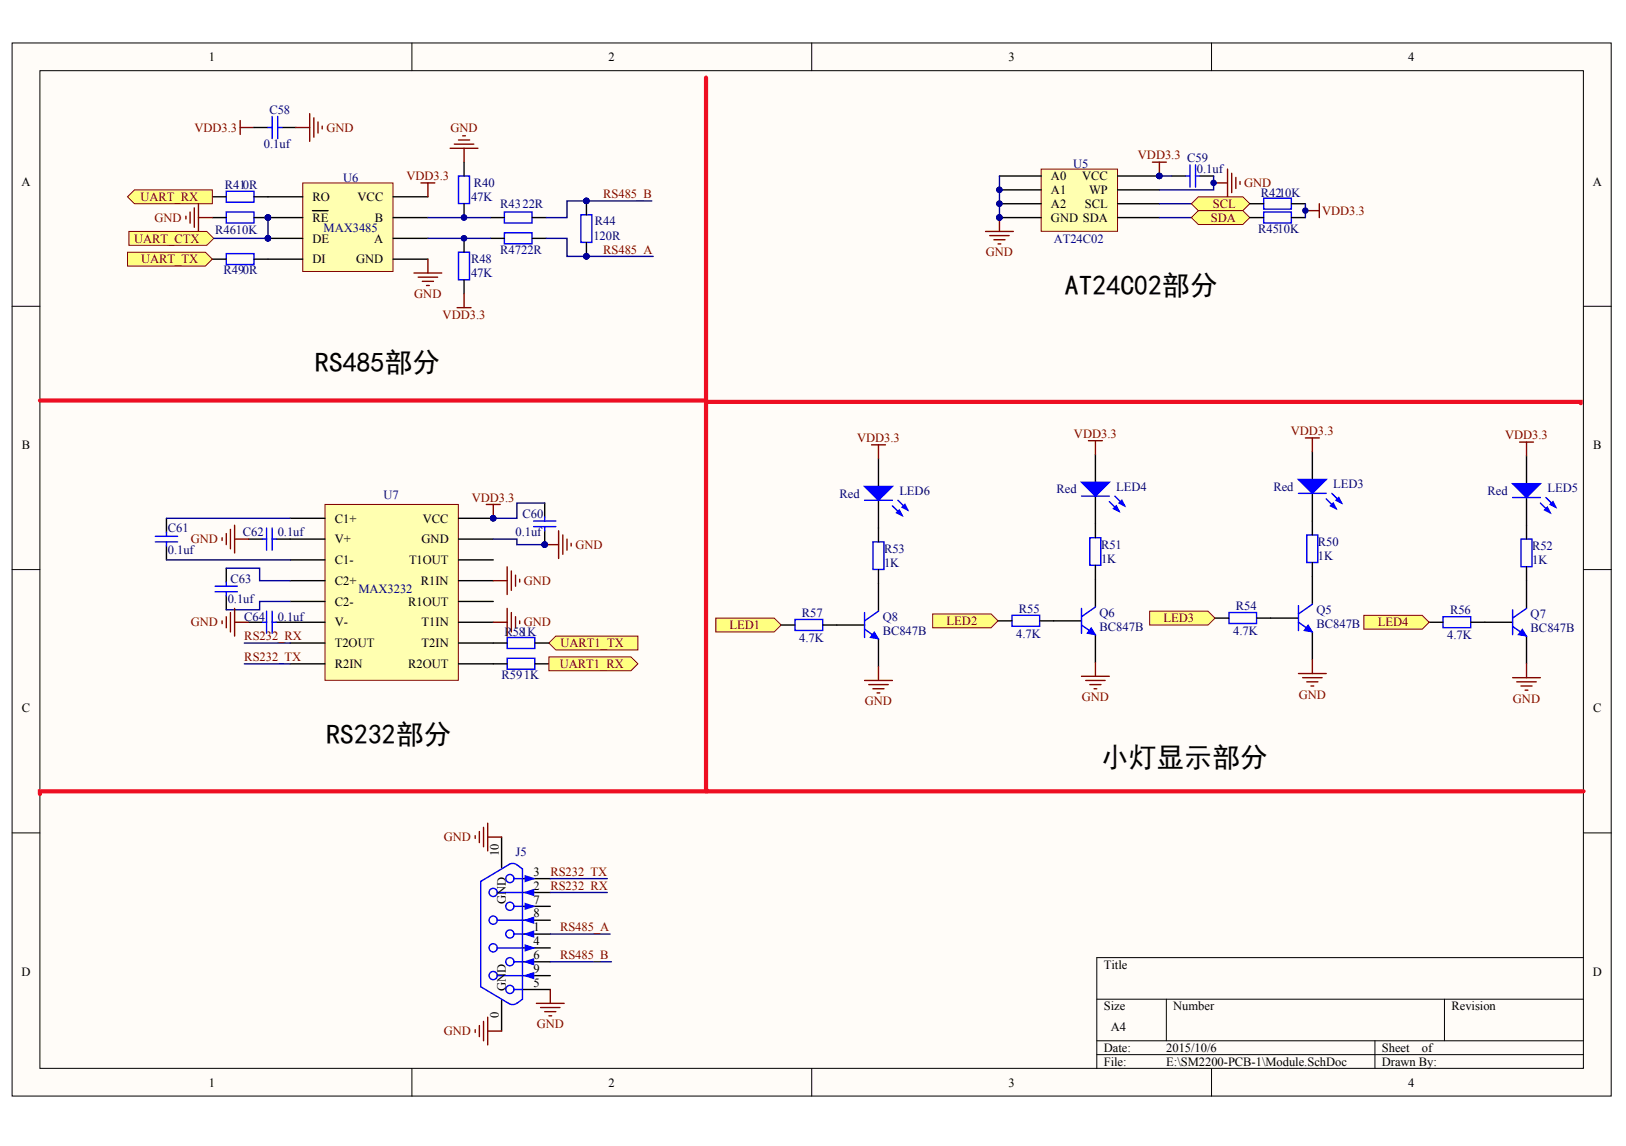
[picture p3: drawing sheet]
<svg xmlns="http://www.w3.org/2000/svg" width="287mm" height="202mm" viewBox="0 0 287 202" stroke-linecap="round" stroke-linejoin="round" font-family="sans-serif">
<defs><g id="words">
<g font-size="4.9">
<text x="187.8" y="52.1">A2C2</text>
<text x="190.3" y="52.1">T40部分</text>
<text x="55.6" y="65.6">R45</text>
<text x="58.1" y="65.6">S8部分</text>
<text x="57.6" y="131.3">R22</text>
<text x="60" y="131.3">S3部分</text>
<text x="194.2" y="135.2">小灯显示部分</text>
</g>
<g font-size="2.2">
<text x="36.8" y="10.8">1</text>
<text x="107.4" y="10.8">2</text>
<text x="177.9" y="10.8">3</text>
<text x="248.4" y="10.8">4</text>
<text x="3.8" y="32.8">A</text>
<text x="55.1" y="35.5">RO</text>
<text x="63.1" y="35.5">VCC</text>
<text x="185.4" y="31.8">A0</text>
<text x="185.4" y="34.2">A1</text>
<text x="190.9" y="31.8">VCC</text>
<text x="192.1" y="34.2">WP</text>
<text x="281" y="32.8">A</text>
<text x="55.1" y="39.1">RE</text>
<text x="66.1" y="39.1">B</text>
<text x="185.4" y="36.7">A2</text>
<text x="185.4" y="39.1">GND SDA</text>
<text x="191.4" y="36.7">SCL</text>
<text x="55.1" y="42.8">DE</text>
<text x="55.1" y="46.5">DI</text>
<text x="62.8" y="46.5">GND</text>
<text x="66" y="42.8">A</text>
<text x="3.8" y="79.2">B</text>
<text x="281" y="79.2">B</text>
<text x="59" y="92.2">C1+</text>
<text x="59" y="95.8">V+</text>
<text x="74.4" y="95.8">GND</text>
<text x="74.6" y="92.2">VCC</text>
<text x="59" y="99.5">C1-</text>
<text x="72.1" y="99.5">T1OUT</text>
<text x="59" y="103.2">C2+</text>
<text x="59" y="106.8">C2-</text>
<text x="72" y="106.8">R1OUT</text>
<text x="74.2" y="103.2">R1IN</text>
<text x="59" y="110.5">V-</text>
<text x="74.4" y="110.5">T1IN</text>
<text x="59" y="114.2">T2OUT</text>
<text x="59" y="117.8">R2IN</text>
<text x="72" y="117.8">R2OUT</text>
<text x="74.4" y="114.2">T2IN</text>
<text x="3.8" y="125.7">C</text>
<text x="281" y="125.7">C</text>
<text x="88" y="151.1" transform="rotate(-90 88 151.1)">10</text>
<text x="94.1" y="154.5">3</text>
<text x="89.2" y="159.5" transform="rotate(-90 89.2 159.5)">GND</text>
<text x="94.1" y="156.9">2</text>
<text x="94.1" y="159.4">7</text>
<text x="94.1" y="161.8">8</text>
<text x="94.1" y="164.3">1</text>
<text x="94.1" y="166.7">4</text>
<text x="3.8" y="172.1">D</text>
<text x="89.2" y="171.6" transform="rotate(-90 89.2 171.6)">D</text>
<text x="94.1" y="169.2">6</text>
<text x="94.1" y="171.6">9</text>
<text x="194.7" y="170.9">Title</text>
<text x="281" y="172.1">D</text>
<text x="88" y="179.6" transform="rotate(-90 88 179.6)">0</text>
<text x="89.2" y="174.8" transform="rotate(-90 89.2 174.8)">GN</text>
<text x="94.1" y="174.1">5</text>
<text x="194.7" y="178.2">Size</text>
<text x="206.9" y="178.2">Number</text>
<text x="256" y="178.2">Revision</text>
<text x="194.7" y="185.6">Date:</text>
<text x="195.9" y="181.9">A4</text>
<text x="205.7" y="185.6">2015/10/6</text>
<text x="243.8" y="185.6">Sheet</text>
<text x="250.8" y="185.6">of</text>
<text x="36.8" y="191.7">1</text>
<text x="107.4" y="191.7">2</text>
<text x="177.9" y="191.7">3</text>
<text x="194.7" y="188">File:</text>
<text x="205.7" y="188">E:\SM2200-PCB-1\Module.SchDoc</text>
<text x="243.8" y="188">Drawn By:</text>
<text x="248.4" y="191.7">4</text>
</g>
<g font-size="2.2" fill="#800000">
<text x="34.3" y="23.2">VDD3.3</text>
<text x="57.6" y="23.2">GND</text>
<text x="79.5" y="23.2">GND</text>
<text x="200.7" y="28.1">VDD3.3 C59</text>
<text x="24.8" y="35.5">UART_RX</text>
<text x="71.7" y="31.8">VDD3.3</text>
<text x="106.4" y="35">RS485_B</text>
<text x="219.5" y="33">GND</text>
<text x="27.3" y="39.1">GND</text>
<text x="213.6" y="39.1">SDA</text>
<text x="213.9" y="36.7">SCL</text>
<text x="233.2" y="37.9">VDD3.3</text>
<text x="23.7" y="42.8">UART_CTX</text>
<text x="24.9" y="46.5">UART_TX</text>
<text x="106.4" y="44.7">RS485_A</text>
<text x="173.9" y="45.2">GND</text>
<text x="73.1" y="52.6">GND</text>
<text x="78.1" y="56.2">VDD3.3</text>
<text x="151.2" y="78">VDD3.3</text>
<text x="189.4" y="77.3">VDD3.3</text>
<text x="227.7" y="76.8">VDD3.3</text>
<text x="265.5" y="77.5">VDD3.3</text>
<text x="83.2" y="88.5">VDD3.3</text>
<text x="33.6" y="95.8">GND</text>
<text x="101.5" y="96.8">GND</text>
<text x="92.4" y="103.2">GND</text>
<text x="33.6" y="110.5">GND</text>
<text x="43.1" y="112.9">RS232_RX</text>
<text x="92.4" y="110.5">GND</text>
<text x="128.7" y="111">LED1</text>
<text x="167" y="110.3">LED2</text>
<text x="205.2" y="109.8">LED3</text>
<text x="243" y="110.5">LED4</text>
<text x="43.1" y="116.6">RS232_TX</text>
<text x="98.7" y="117.8">UART1_RX</text>
<text x="98.9" y="114.2">UART1_TX</text>
<text x="152.5" y="124.4">GND</text>
<text x="190.8" y="123.7">GND</text>
<text x="229.1" y="123.2">GND</text>
<text x="266.9" y="124">GND</text>
<text x="78.3" y="148.4">GND</text>
<text x="97.1" y="154.5">RS232_TX</text>
<text x="97.1" y="156.9">RS232_RX</text>
<text x="98.8" y="164.3">RS485_A</text>
<text x="98.8" y="169.2">RS485_B</text>
<text x="78.3" y="182.6">GND</text>
<text x="94.7" y="181.4">GND</text>
</g>
<g font-size="2.2" fill="#000080">
<text x="47.5" y="20.1">C58</text>
<text x="46.5" y="26.2">0.1uf</text>
<text x="189.3" y="29.6">U5</text>
<text x="39.7" y="33.3">R410R</text>
<text x="60.5" y="32">U6</text>
<text x="83.1" y="35.5">47K</text>
<text x="83.6" y="33">R40</text>
<text x="211.1" y="30.6">0.1uf</text>
<text x="222.4" y="34.7">R4210K</text>
<text x="37.9" y="41.3">R4610K</text>
<text x="57.1" y="40.8">MAX3485</text>
<text x="88.2" y="36.7">R4322R</text>
<text x="104.9" y="39.6">R44</text>
<text x="221.9" y="41.1">R4510K</text>
<text x="83.1" y="46.5">R48</text>
<text x="88.2" y="44.7">R4722R</text>
<text x="104.7" y="42.3">120R</text>
<text x="185.9" y="42.8">AT24C02</text>
<text x="39.4" y="48.4">R490R</text>
<text x="83.1" y="48.9">47K</text>
<text x="67.6" y="88">U7</text>
<text x="148.1" y="87.8">Red</text>
<text x="158.6" y="87.3">LED6</text>
<text x="186.4" y="87">Red</text>
<text x="196.9" y="86.5">LED4</text>
<text x="224.6" y="86.5">Red</text>
<text x="235.2" y="86.1">LED3</text>
<text x="262.4" y="87.3">Red</text>
<text x="272.9" y="86.8">LED5</text>
<text x="29.6" y="93.9">C61</text>
<text x="42.8" y="94.6">C62</text>
<text x="49" y="94.6">0.1uf</text>
<text x="90.9" y="94.6">0.1uf</text>
<text x="92.2" y="91.4">C60</text>
<text x="29.6" y="97.8">0.1uf</text>
<text x="155.9" y="100">1K</text>
<text x="155.9" y="97.5">R53</text>
<text x="194.2" y="99.3">1K</text>
<text x="194.2" y="96.8">R51</text>
<text x="232.5" y="98.8">1K</text>
<text x="232.5" y="96.3">R50</text>
<text x="270.2" y="99.5">1K</text>
<text x="270.2" y="97.1">R52</text>
<text x="40.2" y="106.4">0.1uf</text>
<text x="40.6" y="102.9">C63</text>
<text x="63.2" y="104.6">MAX3232</text>
<text x="218" y="107.6">R54</text>
<text x="43.1" y="109.5">C64</text>
<text x="49" y="109.5">0.1uf</text>
<text x="89" y="112.2">R581K</text>
<text x="141" y="113.2">4.7K</text>
<text x="141.5" y="108.8">R57</text>
<text x="155.7" y="112">BC847B</text>
<text x="155.7" y="109.5">Q8</text>
<text x="179.2" y="112.5">4.7K</text>
<text x="179.7" y="108.1">R55</text>
<text x="194" y="111.2">BC847B</text>
<text x="194" y="108.8">Q6</text>
<text x="217.5" y="112">4.7K</text>
<text x="232.2" y="110.7">BC847B</text>
<text x="232.2" y="108.3">Q5</text>
<text x="255.3" y="112.7">4.7K</text>
<text x="255.8" y="108.3">R56</text>
<text x="270" y="111.5">BC847B</text>
<text x="270" y="109">Q7</text>
<text x="88.5" y="119.8">R591K</text>
<text x="90.9" y="151.1">J5</text>
</g>
</g></defs>
<g fill="#fffcf8" stroke="#000" stroke-width=".18">
<path d="M2.1 7.6h282.1v185.7h-282.1z"/>
<path d="M7 12.5h272.3v175.9h-272.3z"/>
</g>
<g fill="none" stroke="#000" stroke-width=".18">
<path d="M72.7 7.6v4.9M143.2 7.6v4.9M213.7 7.6v4.9M2.1 54h4.9M279.3 54h4.9M2.1 100.5h4.9M279.3 100.5h4.9M2.1 146.9h4.9M279.3 146.9h4.9M193.5 176.2h85.8M205.7 176.2v7.4M254.8 176.2v7.4"/>
<path d="M279.3 168.9h-85.8v19.6M72.7 188.5v4.9M143.2 188.5v4.9M193.5 183.6h85.8M193.5 186h85.8M213.7 188.5v4.9M242.5 183.6v4.9"/>
</g>
<path d="M53.4 32.3h15.9v15.6h-15.9z" fill="#ffffb0" stroke="#800000" stroke-width=".18"/>
<path d="M37.5 34.7h2.4M44.8 34.7h8.6M47.3 38.4h6.1M55.1 37.2h2.8M69.3 34.7h6.2M69.3 38.4h6.2M37.5 45.7h2.4M44.8 45.7h8.6M47.3 42h6.1M69.3 42h6.2M69.3 45.7h6.2" fill="none" stroke="#000" stroke-width=".25"/>
<g fill="#000080" stroke="#000080" stroke-width=".18">
<circle cx="47.3" cy="38.4" r=".48"/>
<circle cx="47.3" cy="42" r=".48"/>
</g>
<path d="M39.9 33.7h4.9v2h-4.9zM39.9 44.7h4.9v2h-4.9z" fill="none" stroke="#00f" stroke-width=".25"/>
<g fill="#ffff80" stroke="#800000" stroke-width=".18">
<path d="M22.5 34.7l1.2-1.2h13.8v2.4h-13.8z" fill-rule="evenodd"/>
<path d="M22.5 44.5h13.7l1.3 1.2-1.3 1.2h-13.7z" fill-rule="evenodd"/>
<path d="M22.7 40.8h13.8l1.2 1.2-1.2 1.3h-13.8z" fill-rule="evenodd"/>
</g>
<path d="M39.9 37.4h4.9v1.9h-4.9zM47.3 22.5h.7M48 20.5v3.9M49 20.5v3.9M49 22.5h.7M80.9 31h1.9v4.9h-1.9zM89 37.4h4.8v1.9h-4.8zM102.5 37.9h1.9v4.9h-1.9zM80.9 44.5h1.9v4.9h-1.9zM89 41.1h4.8v1.9h-4.8z" fill="none" stroke="#00f" stroke-width=".25"/>
<g fill="none" stroke="#000" stroke-width=".25">
<path d="M37.5 38.4h2.4M44.8 38.4h2.5M44.8 22.5h2.5M49.7 22.5h2.5M81.9 28.6v2.4M81.9 35.9v2.5M86.5 38.4h2.5M93.9 38.4h2.4M103.4 35.4v2.5M81.9 42v2.5M81.9 49.4v2.4M86.5 42h2.5"/>
<path d="M93.9 42h2.4M103.4 42.8v2.4"/>
</g>
<g fill="#000080" stroke="#000080" stroke-width=".18">
<circle cx="47.3" cy="38.4" r=".48"/>
<circle cx="47.3" cy="42" r=".48"/>
<circle cx="81.8" cy="38.4" r=".48"/>
<circle cx="81.8" cy="42" r=".48"/>
<circle cx="103.4" cy="35.4" r=".48"/>
<circle cx="103.4" cy="45.2" r=".48"/>
</g>
<path d="M47.3 38.4v3.6h-9.6M75.5 38.4h11M115 35.4h-15v3h-3.7M75.5 42h11M96.3 42h3.7v3.2h15.2" fill="none" stroke="#000080" stroke-width=".25"/>
<g fill="none" stroke="#800000" stroke-width=".25">
<path d="M32.8 38.1v.5M33.5 37.4v2M34.3 36.7v3.4M35 35.9v4.9M35 38.4h2.5M42.4 21.3v2.4M42.4 22.5h2.4M52.2 22.5h2.4M54.6 20v4.9M55.4 20.8v3.4M56.1 21.5v2M56.8 22.2v.5"/>
<path d="M74.3 32.3h2.4M75.5 32.3v2.4M79.4 26.2h4.9M80.1 25.4h3.5M80.9 24.7h1.9M81.6 24h.5M81.9 26.2v2.4M73 48.2h4.9M73.8 48.9h3.4M74.5 49.6h2M75.2 50.4h.5M75.5 45.7v2.5"/>
<path d="M80.6 54.3h2.5M81.9 51.8v2.5"/>
</g>
<path d="M124.5 13.7v56.9h-117.5" fill="none" stroke="#ee0e22" stroke-width=".74"/>
<path d="M183.7 29.8h13.4v11h-13.4z" fill="#ffffb0" stroke="#800000" stroke-width=".18"/>
<path d="M176.3 31h7.4M176.3 33.5h7.4M176.3 35.9h7.4M176.3 38.4h7.4M197.1 31h7.4M197.1 33.5h7.4M197.1 35.9h7.4M197.1 38.4h7.4M206.7 31h2.5M211.6 31h2.5" fill="none" stroke="#000" stroke-width=".25"/>
<g fill="#000080" stroke="#000080" stroke-width=".18">
<circle cx="176.3" cy="33.5" r=".48"/>
<circle cx="176.3" cy="35.9" r=".48"/>
<circle cx="176.3" cy="38.4" r=".48"/>
<circle cx="204.5" cy="31" r=".48"/>
<circle cx="214.1" cy="32.3" r=".48"/>
</g>
<path d="M176.3 38.4v2.4M203.3 28.6h2.4M204.5 28.6v2.4M214.1 32.3h2.4M216.5 29.8v4.9M217.3 30.6v3.4M218 31.3v1.9M218.7 32v.5M173.8 40.8h4.9M174.6 41.6h3.4M175.3 42.3h2M176 43h.5" fill="none" stroke="#800000" stroke-width=".25"/>
<path d="M176.3 31v7.4M204.5 31h2.2M204.5 35.9h5.6M204.5 38.4h5.6M214.1 31v2.5h-9.6" fill="none" stroke="#000080" stroke-width=".25"/>
<path d="M209.2 31h.7M209.9 29.1v3.9M210.9 29.1v3.9M210.9 31h.7" fill="none" stroke="#00f" stroke-width=".25"/>
<g fill="#ffff80" stroke="#800000" stroke-width=".18">
<path d="M210.1 35.9l1.3-1.2h7.8l1.2 1.2-1.2 1.3h-7.8z" fill-rule="evenodd"/>
<path d="M210.1 38.4l1.3-1.2h7.8l1.2 1.2-1.2 1.2h-7.8z" fill-rule="evenodd"/>
</g>
<path d="M222.9 37.4h4.9v1.9h-4.9zM222.9 35h4.9v1.9h-4.9z" fill="none" stroke="#00f" stroke-width=".25"/>
<path d="M220.4 38.4h2.5M220.4 35.9h2.5M227.8 38.4h2.5M227.8 35.9h2.5" fill="none" stroke="#000" stroke-width=".25"/>
<path d="M230.3 35.9v2.5" fill="none" stroke="#000080" stroke-width=".25"/>
<path d="M230.3 37.2h2.4M232.7 35.9v2.5" fill="none" stroke="#800000" stroke-width=".25"/>
<circle cx="230.2" cy="37.1" r=".48" fill="#000080" stroke="#000080" stroke-width=".18"/>
<path d="M124.8 70.9h154v.2" fill="none" stroke="#ee0e22" stroke-width=".74"/>
<path d="M57.3 89h23.5v31h-23.5z" fill="#ffffb0" stroke="#800000" stroke-width=".18"/>
<g fill="none" stroke="#000" stroke-width=".25">
<path d="M29.4 91.4v2.5M29.4 96.3v2.5M43.8 95.1h2.5M48.7 95.1h8.6M51.2 91.4h6.1M51.2 98.8h6.1M80.9 91.4h6.1M80.9 95.1h6.1M80.9 98.8h6.1M96.1 88.7v2.5M96.1 93.6v2.5M39.9 100.2v2.5"/>
<path d="M39.9 105.1v2.5M43.8 109.8h2.5M48.7 109.8h8.6M51.2 102.4h6.1M51.2 106.1h6.1M51.2 113.4h6.1M51.2 117.1h6.1M80.9 102.4h6.1M80.9 106.1h6.1M80.9 109.8h6.1M80.9 113.4h6.1M80.9 117.1h6.1"/>
</g>
<g fill="#000080" stroke="#000080" stroke-width=".18">
<circle cx="87" cy="91.4" r=".48"/>
<circle cx="96.1" cy="96.1" r=".48"/>
</g>
<g fill="none" stroke="#00f" stroke-width=".25">
<path d="M27.4 94.6h3.9M27.4 95.6h3.9M29.4 93.9v.7M29.4 95.6v.7M46.3 95.1h.7M47 93.1v3.9M48 93.1v3.9M48 95.1h.7M94.1 91.9h3.9M94.1 92.9h3.9M96.1 91.2v.7M96.1 92.9v.7"/>
<path d="M37.9 103.4h4M37.9 104.4h4M39.9 102.7v.7M39.9 104.4v.7M46.3 109.8h.7M47 107.8v3.9M48 107.8v3.9M48 109.8h.7"/>
</g>
<path d="M29.4 91.4h21.8M29.4 98.8h21.8M87 95.1h4.2v1h4.9M96.1 88.7h-4.9v2.7h-4.2M39.9 100.2h5.9v2.2h5.4M51.2 106.1h-5.4v1.5h-5.9" fill="none" stroke="#000080" stroke-width=".25"/>
<g fill="none" stroke="#800000" stroke-width=".25">
<path d="M39.2 94.8v.5M39.9 94.1v2M40.6 93.4v3.4M41.4 92.6v4.9M41.4 95.1h2.4M85.8 89h2.4M87 89v2.4M96.1 96.1h2.4M98.5 93.6v4.9M99.3 94.4v3.4M100 95.1v1.9M100.7 95.8v.5"/>
<path d="M39.2 109.5v.5M39.9 108.8v1.9M40.6 108v3.5M41.4 107.3v4.9M41.4 109.8h2.4"/>
</g>
<path d="M96.8 113.4l1.2-1.2h14.5v2.4h-14.5z" fill-rule="evenodd" fill="#ffff80" stroke="#800000" stroke-width=".18"/>
<path d="M89.5 112.4h4.8v2h-4.8zM89.5 116.1h4.8v1.9h-4.8z" fill="none" stroke="#00f" stroke-width=".25"/>
<path d="M87 113.4h2.5M87 117.1h2.5M94.4 113.4h2.4M94.4 117.1h2.4" fill="none" stroke="#000" stroke-width=".25"/>
<path d="M96.8 115.9h14.5l1.2 1.2-1.2 1.2h-14.5z" fill-rule="evenodd" fill="#ffff80" stroke="#800000" stroke-width=".18"/>
<path d="M43.1 113.4h8.1M43.1 117.1h8.1" fill="none" stroke="#000080" stroke-width=".25"/>
<g fill="none" stroke="#800000" stroke-width=".25">
<path d="M153.7 78.5h2.5M155 78.5v2.4M89.5 100v4.9M87 109.8h2.5M87 102.4h2.5M89.5 107.3v4.9M90.2 100.7v3.4M90.2 108v3.5M90.9 101.4v2M90.9 108.8v1.9M91.7 102.2v.5M91.7 109.5v.5"/>
<path d="M155 117.6v2.4M152.5 120h4.9M153.2 120.8h3.5M154 121.5h1.9M154.7 122.2h.5"/>
</g>
<path d="M124.8 70.9h-.3v68.7M124.8 139.6h-117.8v.5" fill="none" stroke="#ee0e22" stroke-width=".74"/>
<path d="M155 80.9v4.9M155 88.2v7.4M137.8 110.2h2.4M145.1 110.2h7.4M155 100.5v7.3M155 112.7v4.9" fill="none" stroke="#000" stroke-width=".25"/>
<path d="M152.5 88.2h4.9M154 95.6h1.9v4.8h-1.9zM157.4 89.2l1.7 1.7M158.4 88.2l1.7 1.8M140.2 109.3h4.9v1.9h-4.9zM152.5 111l2.5 1.7M152.5 108v4.4M155 107.8l-2.5 1.7" fill="none" stroke="#00f" stroke-width=".25"/>
<path d="M154.2 111.5l.8 1.2-1.5-.3z" fill="#00f" stroke="#00f" stroke-width=".18"/>
<g fill="#00f" stroke="#00f" stroke-width=".25">
<path d="M152.5 85.8h4.9l-2.4 2.4z"/>
<path d="M158.1 90.4l.5-.4 .5 .9z"/>
<path d="M159.1 89.5l.5-.5 .5 1z"/>
</g>
<path d="M126.3 109h10.3l1.2 1.2-1.2 1.3h-10.3z" fill-rule="evenodd" fill="#ffff80" stroke="#800000" stroke-width=".18"/>
<path d="M193.2 80.2v4.9M193.2 87.5v7.3M193.2 99.7v7.4M176 109.5h2.5M183.4 109.5h7.4M193.2 112v4.8" fill="none" stroke="#000" stroke-width=".25"/>
<path d="M190.8 87.5h4.9M192.2 94.8h2v4.9h-2zM195.7 88.5l1.7 1.7M196.7 87.5l1.7 1.7M178.5 108.5h4.9v2h-4.9zM190.8 110.2l2.4 1.8M190.8 107.3v4.4M193.2 107.1l-2.4 1.7" fill="none" stroke="#00f" stroke-width=".25"/>
<path d="M192.5 110.7l.7 1.3-1.5-.3z" fill="#00f" stroke="#00f" stroke-width=".18"/>
<g fill="#00f" stroke="#00f" stroke-width=".25">
<path d="M190.8 85.1h4.9l-2.5 2.4z"/>
<path d="M196.4 89.7l.5-.5 .5 1z"/>
<path d="M197.4 88.7l.5-.5 .5 1z"/>
</g>
<path d="M192 77.7h2.4M193.2 77.7v2.5M190.8 119.3h4.9M193.2 116.8v2.5M191.5 120h3.4M192.2 120.8h2M193 121.5h.5" fill="none" stroke="#800000" stroke-width=".25"/>
<path d="M164.5 108.3h10.3l1.2 1.2-1.2 1.2h-10.3z" fill-rule="evenodd" fill="#ffff80" stroke="#800000" stroke-width=".18"/>
<path d="M231.5 79.7v4.9M231.5 87v7.4M231.5 99.2v7.4M214.3 109h2.5M221.7 109h7.3M231.5 111.5v4.9" fill="none" stroke="#000" stroke-width=".25"/>
<path d="M229 87h4.9M230.5 94.4h1.9v4.8h-1.9zM233.9 88l1.8 1.7M234.9 87l1.7 1.7M216.8 108h4.8v2h-4.8zM229 109.8l2.5 1.7M229 106.8v4.4M231.5 106.6l-2.5 1.7" fill="none" stroke="#00f" stroke-width=".25"/>
<path d="M230.7 110.2l.8 1.3-1.5-.3z" fill="#00f" stroke="#00f" stroke-width=".18"/>
<g fill="#00f" stroke="#00f" stroke-width=".25">
<path d="M229 84.6h4.9l-2.4 2.4z"/>
<path d="M234.7 89.2l.5-.5 .5 1z"/>
<path d="M235.7 88.2l.4-.4 .5 .9z"/>
</g>
<path d="M230.3 77.2h2.4M231.5 77.2v2.5M229 118.8h4.9M229.8 119.5h3.4M231.5 116.4v2.4M230.5 120.3h2M231.2 121h.5" fill="none" stroke="#800000" stroke-width=".25"/>
<path d="M202.8 107.8h10.3l1.2 1.2-1.2 1.2h-10.3z" fill-rule="evenodd" fill="#ffff80" stroke="#800000" stroke-width=".18"/>
<path d="M269.3 80.4v4.9M269.3 87.8v7.3M269.3 100v7.3M252.1 109.8h2.4M259.4 109.8h7.4M269.3 112.2v4.9" fill="none" stroke="#000" stroke-width=".25"/>
<path d="M266.8 87.8h4.9M268.3 95.1h1.9v4.9h-1.9zM271.7 88.7l1.7 1.7M272.7 87.8l1.7 1.7M254.5 108.8h4.9v1.9h-4.9zM266.8 110.5l2.5 1.7M266.8 107.6v4.4M269.3 107.3l-2.5 1.7" fill="none" stroke="#00f" stroke-width=".25"/>
<path d="M268.5 111l.8 1.2-1.5-.2z" fill="#00f" stroke="#00f" stroke-width=".18"/>
<g fill="#00f" stroke="#00f" stroke-width=".25">
<path d="M266.8 85.3h4.9l-2.4 2.5z"/>
<path d="M272.4 90l.5-.5 .5 .9z"/>
<path d="M273.4 89l.5-.5 .5 1z"/>
</g>
<path d="M268 78h2.5M269.3 78v2.4M266.8 119.5h4.9M269.3 117.1v2.4M267.5 120.3h3.5M268.3 121h1.9M269 121.7h.5" fill="none" stroke="#800000" stroke-width=".25"/>
<path d="M240.6 108.5h10.3l1.2 1.3-1.2 1.2h-10.3z" fill-rule="evenodd" fill="#ffff80" stroke="#800000" stroke-width=".18"/>
<path d="M124.5 139.1v.2M124.8 139.6h154.5" fill="none" stroke="#ee0e22" stroke-width=".74"/>
<path d="M88.5 147.6v5.4M92.2 157.4h4.9M92.2 159.9h4.9M92.2 155h4.9M88.5 176.5v5.4M92.2 164.8h4.9M92.2 169.6h4.9M92.2 162.3h4.9M92.2 167.2h4.9M92.2 172.1h4.9M92.2 174.5h4.9" fill="none" stroke="#000" stroke-width=".25"/>
<g fill="none" stroke="#00f" stroke-width=".25">
<path d="M87.7 157.4h4.5M90.7 159.9h1.5M90.7 155h1.5M91.2 152.5a1.22 1.22 0 0 0-1.5 0l-4.9 3v18.5l4.9 3a1.26 1.26 0 0 0 1.5 0M91.2 152.5l1 .8v22.9l-1 .8M87.7 172.1h4.5M87.7 167.2h4.5M87.7 162.3h4.5M90.7 174.5h1.5M90.7 169.6h1.5M90.7 164.8h1.5"/>
<circle cx="87" cy="157.4" r=".72"/>
<circle cx="89.9" cy="155" r=".72"/>
<circle cx="89.9" cy="159.9" r=".72"/>
<circle cx="87" cy="172.1" r=".72"/>
<circle cx="87" cy="167.2" r=".72"/>
<circle cx="87" cy="162.3" r=".72"/>
<circle cx="89.9" cy="164.7" r=".72"/>
<circle cx="89.9" cy="169.6" r=".72"/>
<circle cx="89.9" cy="174.5" r=".72"/>
</g>
<g fill="#00f" stroke="#00f" stroke-width=".25">
<path d="M92.6 164.8l1.5-.5v.9z"/>
<path d="M92.6 169.6l1.5-.4v.9z"/>
<path d="M92.6 157.4l1.5-.5v1z"/>
<path d="M92.6 159.4l1.5 .5-1.5 .5z"/>
<path d="M92.6 154.5l1.5 .5-1.5 .5z"/>
<path d="M92.6 162.3l1.5-.5v1z"/>
<path d="M92.6 166.7l1.5 .5-1.5 .5z"/>
<path d="M92.6 172.1l1.5-.5v1z"/>
</g>
<path d="M97.1 157.4h10M97.1 155h10M97.1 164.8h10.5M97.1 169.6h10.8" fill="none" stroke="#000080" stroke-width=".25"/>
<g fill="none" stroke="#800000" stroke-width=".25">
<path d="M83.8 147.4v.5M84.6 146.7v1.9M85.3 145.9v3.5M86 145.2v4.9M86 147.6h2.5M86 179.4v4.9M94.6 177h4.9M95.3 177.7h3.5M96.1 178.4h1.9M96.8 179.2h.5M97.1 174.5v2.5M83.8 181.6v.5"/>
<path d="M84.6 180.9v1.9M85.3 180.2v3.4M86 181.9h2.5"/>
</g>
<use href="#words"/>
</svg>
